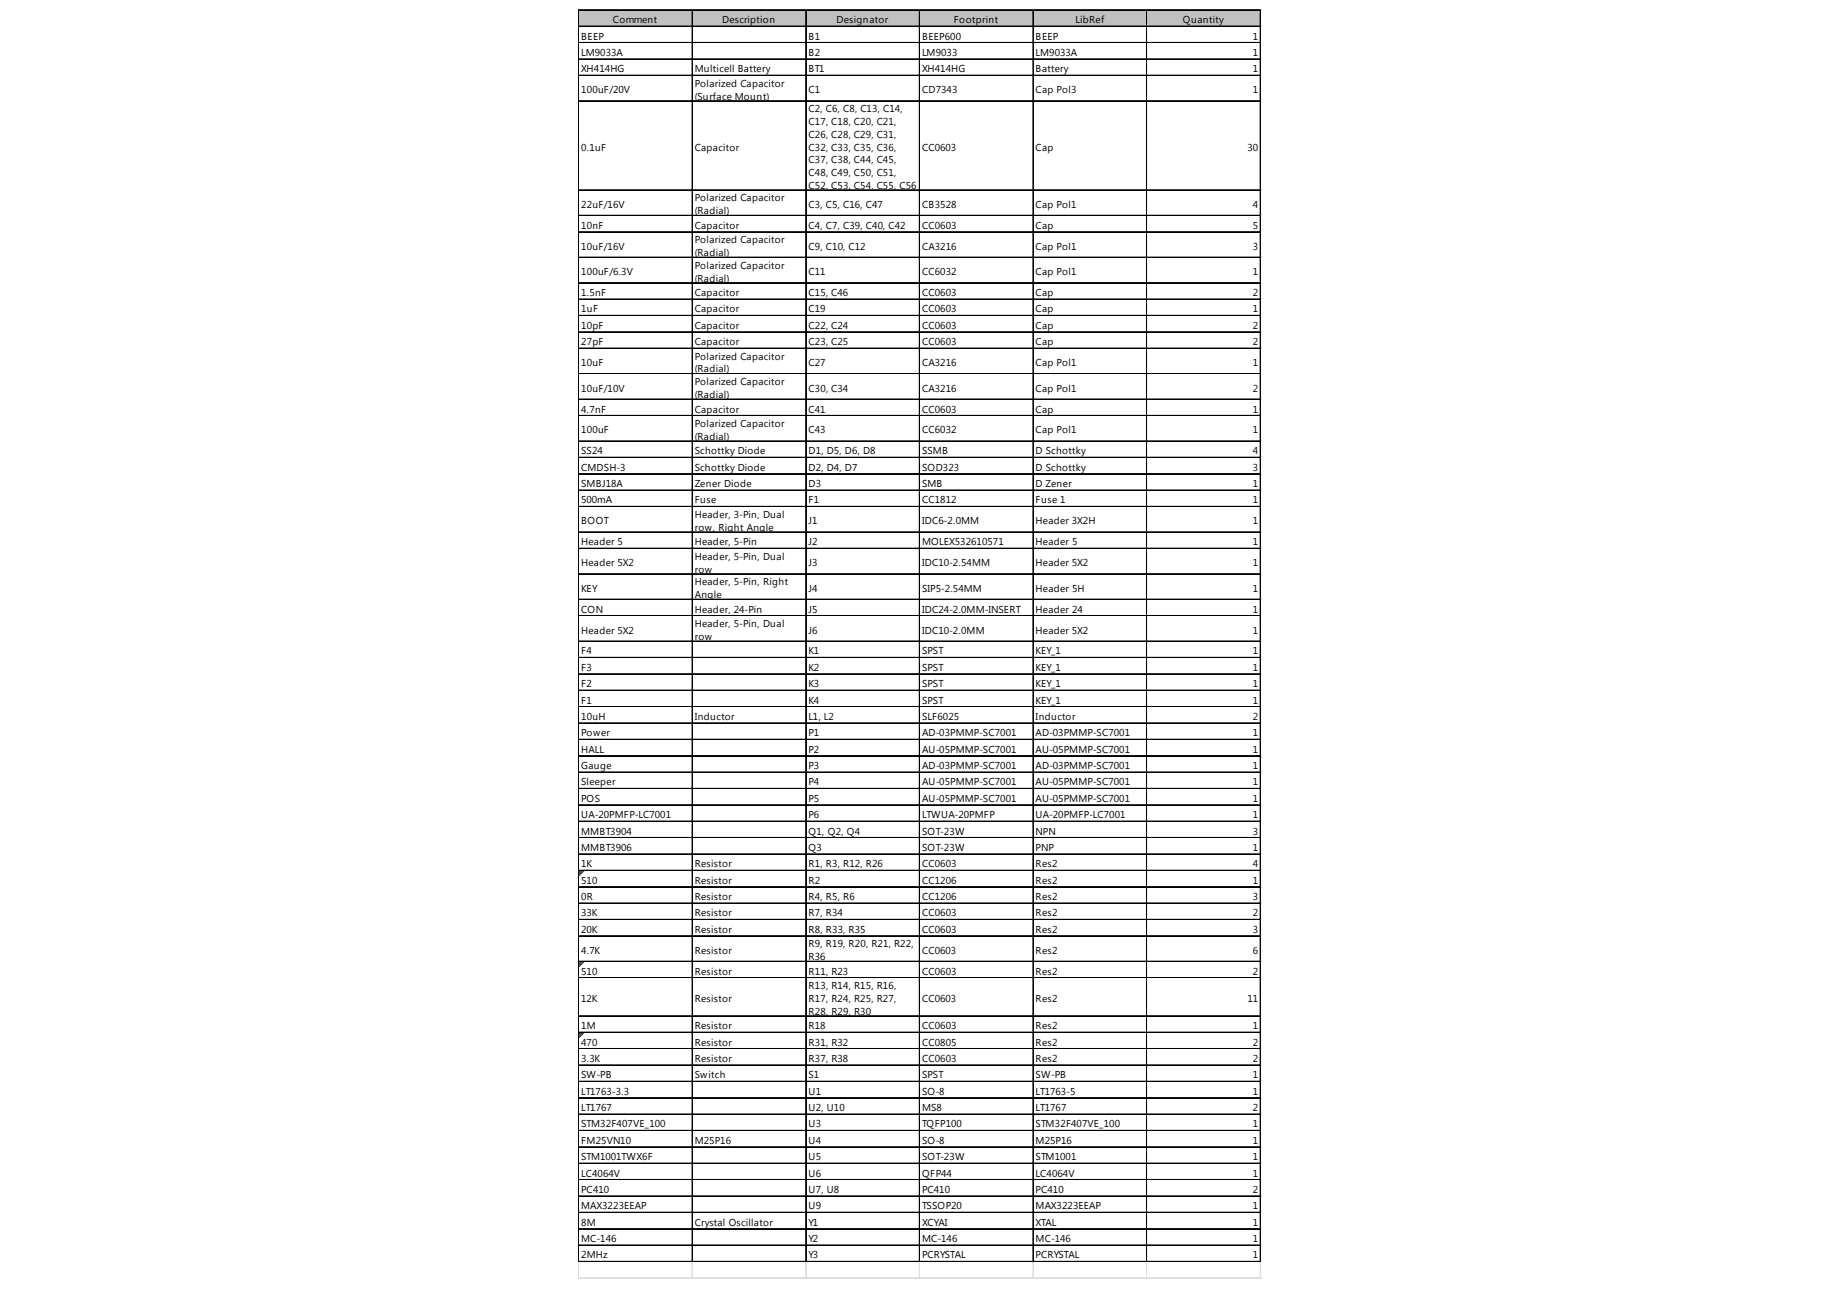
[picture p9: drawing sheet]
<svg xmlns="http://www.w3.org/2000/svg" width="290mm" height="203mm" viewBox="0 0 290 203" stroke-linecap="round" stroke-linejoin="round" font-family="sans-serif">
<defs><g id="words">
<g font-size="1.6">
<text x="96.5" y="3.7">Comment</text>
<text x="113.7" y="3.7">Description</text>
<text x="131.7" y="3.7">Designator</text>
<text x="150.2" y="3.7">Footprint</text>
<text x="169.3" y="3.7">LibRef</text>
<text x="186.2" y="3.7">Quantity</text>
<text x="91.5" y="6.2">BEEP</text>
<text x="91.5" y="8.8">LM9033A</text>
<text x="91.5" y="11.4">XH414HG</text>
<text x="109.4" y="11.4">Multicell Battery</text>
<text x="127.3" y="6.2">B1</text>
<text x="127.3" y="8.8">B2</text>
<text x="127.3" y="11.4">BT1</text>
<text x="145.2" y="6.2">BEEP600</text>
<text x="145.2" y="8.8">LM9033</text>
<text x="145.2" y="11.4">XH414HG</text>
<text x="163" y="6.2">BEEP</text>
<text x="163" y="8.8">LM9033A</text>
<text x="163" y="11.4">Battery</text>
<text x="197.2" y="6.2">1</text>
<text x="197.2" y="8.8">1</text>
<text x="197.2" y="11.4">1</text>
<text x="91.5" y="14.7">100uF/20V</text>
<text x="109.4" y="13.7">Polarized Capacitor</text>
<text x="109.4" y="15.7">(Surface Mount)</text>
<text x="127.3" y="14.7">C1</text>
<text x="127.3" y="17.7">C2, C6, C8, C13, C14,</text>
<text x="145.2" y="14.7">CD7343</text>
<text x="163" y="14.7">Cap Pol3</text>
<text x="197.2" y="14.7">1</text>
<text x="91.5" y="23.7">0.1uF</text>
<text x="109.4" y="23.7">Capacitor</text>
<text x="127.3" y="19.7">C17, C18, C20, C21,</text>
<text x="127.3" y="21.7">C26, C28, C29, C31,</text>
<text x="127.3" y="23.7">C32, C33, C35, C36,</text>
<text x="145.2" y="23.7">CC0603</text>
<text x="163" y="23.7">Cap</text>
<text x="196.4" y="23.7">30</text>
<text x="127.3" y="25.7">C37, C38, C44, C45,</text>
<text x="127.3" y="27.7">C48, C49, C50, C51,</text>
<text x="127.3" y="29.7">C52, C53, C54, C55, C56</text>
<text x="91.5" y="32.7">22uF/16V</text>
<text x="109.4" y="31.7">Polarized Capacitor</text>
<text x="109.4" y="33.7">(Radial)</text>
<text x="127.3" y="32.7">C3, C5, C16, C47</text>
<text x="145.2" y="32.7">CB3528</text>
<text x="163" y="32.7">Cap Pol1</text>
<text x="197.2" y="32.7">4</text>
<text x="91.5" y="36">10nF</text>
<text x="91.5" y="39.3">10uF/16V</text>
<text x="109.4" y="36">Capacitor</text>
<text x="109.4" y="38.3">Polarized Capacitor</text>
<text x="109.4" y="40.3">(Radial)</text>
<text x="127.3" y="36">C4, C7, C39, C40, C42</text>
<text x="127.3" y="39.3">C9, C10, C12</text>
<text x="145.2" y="36">CC0603</text>
<text x="145.2" y="39.3">CA3216</text>
<text x="163" y="36">Cap</text>
<text x="163" y="39.3">Cap Pol1</text>
<text x="197.2" y="36">5</text>
<text x="197.2" y="39.3">3</text>
<text x="91.5" y="43.3">100uF/6.3V</text>
<text x="91.5" y="46.6">1.5nF</text>
<text x="109.4" y="42.3">Polarized Capacitor</text>
<text x="109.4" y="44.3">(Radial)</text>
<text x="109.4" y="46.6">Capacitor</text>
<text x="127.3" y="43.3">C11</text>
<text x="127.3" y="46.6">C15, C46</text>
<text x="145.2" y="43.3">CC6032</text>
<text x="145.2" y="46.6">CC0603</text>
<text x="163" y="43.3">Cap Pol1</text>
<text x="163" y="46.6">Cap</text>
<text x="197.2" y="43.3">1</text>
<text x="197.2" y="46.6">2</text>
<text x="91.5" y="49.2">1uF</text>
<text x="91.5" y="51.8">10pF</text>
<text x="109.4" y="49.2">Capacitor</text>
<text x="109.4" y="51.8">Capacitor</text>
<text x="127.3" y="49.2">C19</text>
<text x="127.3" y="51.8">C22, C24</text>
<text x="145.2" y="49.2">CC0603</text>
<text x="145.2" y="51.8">CC0603</text>
<text x="163" y="49.2">Cap</text>
<text x="163" y="51.8">Cap</text>
<text x="197.2" y="49.2">1</text>
<text x="197.2" y="51.8">2</text>
<text x="91.5" y="54.3">27pF</text>
<text x="91.5" y="57.6">10uF</text>
<text x="109.4" y="54.3">Capacitor</text>
<text x="109.4" y="56.6">Polarized Capacitor</text>
<text x="109.4" y="58.6">(Radial)</text>
<text x="127.3" y="54.3">C23, C25</text>
<text x="127.3" y="57.6">C27</text>
<text x="145.2" y="54.3">CC0603</text>
<text x="145.2" y="57.6">CA3216</text>
<text x="163" y="54.3">Cap</text>
<text x="163" y="57.6">Cap Pol1</text>
<text x="197.2" y="54.3">2</text>
<text x="197.2" y="57.6">1</text>
<text x="91.5" y="61.6">10uF/10V</text>
<text x="91.5" y="64.9">4.7nF</text>
<text x="109.4" y="60.6">Polarized Capacitor</text>
<text x="109.4" y="62.6">(Radial)</text>
<text x="109.4" y="64.9">Capacitor</text>
<text x="127.3" y="61.6">C30, C34</text>
<text x="127.3" y="64.9">C41</text>
<text x="145.2" y="61.6">CA3216</text>
<text x="145.2" y="64.9">CC0603</text>
<text x="163" y="61.6">Cap Pol1</text>
<text x="163" y="64.9">Cap</text>
<text x="197.2" y="61.6">2</text>
<text x="197.2" y="64.9">1</text>
<text x="91.5" y="68.2">100uF</text>
<text x="91.5" y="71.5">SS24</text>
<text x="109.4" y="67.2">Polarized Capacitor</text>
<text x="109.4" y="69.2">(Radial)</text>
<text x="109.4" y="71.5">Schottky Diode</text>
<text x="127.3" y="68.2">C43</text>
<text x="127.3" y="71.5">D1, D5, D6, D8</text>
<text x="145.2" y="68.2">CC6032</text>
<text x="145.2" y="71.5">SSMB</text>
<text x="163" y="68.2">Cap Pol1</text>
<text x="163" y="71.5">D Schottky</text>
<text x="197.2" y="68.2">1</text>
<text x="197.2" y="71.5">4</text>
<text x="91.5" y="74.1">CMDSH-3</text>
<text x="91.5" y="76.7">SMBJ18A</text>
<text x="109.4" y="74.1">Schottky Diode</text>
<text x="109.4" y="76.7">Zener Diode</text>
<text x="127.3" y="74.1">D2, D4, D7</text>
<text x="127.3" y="76.7">D3</text>
<text x="145.2" y="74.1">SOD323</text>
<text x="145.2" y="76.7">SMB</text>
<text x="163" y="74.1">D Schottky</text>
<text x="163" y="76.7">D Zener</text>
<text x="197.2" y="74.1">3</text>
<text x="197.2" y="76.7">1</text>
<text x="91.5" y="79.2">500mA</text>
<text x="91.5" y="82.5">BOOT</text>
<text x="109.4" y="79.2">Fuse</text>
<text x="109.4" y="81.5">Header, 3-Pin, Dual</text>
<text x="109.4" y="83.5">row, Right Angle</text>
<text x="127.3" y="79.2">F1</text>
<text x="127.3" y="82.5">J1</text>
<text x="145.2" y="79.2">CC1812</text>
<text x="145.2" y="82.5">IDC6-2.0MM</text>
<text x="163" y="79.2">Fuse 1</text>
<text x="163" y="82.5">Header 3X2H</text>
<text x="197.2" y="79.2">1</text>
<text x="197.2" y="82.5">1</text>
<text x="91.5" y="85.8">Header 5</text>
<text x="91.5" y="89.1">Header 5X2</text>
<text x="109.4" y="85.8">Header, 5-Pin</text>
<text x="109.4" y="88.1">Header, 5-Pin, Dual</text>
<text x="127.3" y="85.8">J2</text>
<text x="127.3" y="89.1">J3</text>
<text x="145.2" y="85.8">MOLEX532610571</text>
<text x="145.2" y="89.1">IDC10-2.54MM</text>
<text x="163" y="85.8">Header 5</text>
<text x="163" y="89.1">Header 5X2</text>
<text x="197.2" y="85.8">1</text>
<text x="197.2" y="89.1">1</text>
<text x="91.5" y="93.1">KEY</text>
<text x="109.4" y="90.1">row</text>
<text x="109.4" y="92.1">Header, 5-Pin, Right</text>
<text x="109.4" y="94.1">Angle</text>
<text x="127.3" y="93.1">J4</text>
<text x="145.2" y="93.1">SIP5-2.54MM</text>
<text x="163" y="93.1">Header 5H</text>
<text x="197.2" y="93.1">1</text>
<text x="91.5" y="96.4">CON</text>
<text x="91.5" y="99.7">Header 5X2</text>
<text x="109.4" y="96.4">Header, 24-Pin</text>
<text x="109.4" y="98.7">Header, 5-Pin, Dual</text>
<text x="109.4" y="100.7">row</text>
<text x="127.3" y="96.4">J5</text>
<text x="127.3" y="99.7">J6</text>
<text x="145.2" y="96.4">IDC24-2.0MM-INSERT</text>
<text x="145.2" y="99.7">IDC10-2.0MM</text>
<text x="163" y="96.4">Header 24</text>
<text x="163" y="99.7">Header 5X2</text>
<text x="197.2" y="96.4">1</text>
<text x="197.2" y="99.7">1</text>
<text x="91.5" y="103">F4</text>
<text x="91.5" y="105.6">F3</text>
<text x="127.3" y="103">K1</text>
<text x="127.3" y="105.6">K2</text>
<text x="145.2" y="103">SPST</text>
<text x="145.2" y="105.6">SPST</text>
<text x="163" y="103">KEY_1</text>
<text x="163" y="105.6">KEY_1</text>
<text x="197.2" y="103">1</text>
<text x="197.2" y="105.6">1</text>
<text x="91.5" y="108.2">F2</text>
<text x="91.5" y="110.7">F1</text>
<text x="91.5" y="113.3">10uH</text>
<text x="109.4" y="113.3">Inductor</text>
<text x="127.3" y="108.2">K3</text>
<text x="127.3" y="110.7">K4</text>
<text x="127.3" y="113.3">L1, L2</text>
<text x="145.2" y="108.2">SPST</text>
<text x="145.2" y="110.7">SPST</text>
<text x="145.2" y="113.3">SLF6025</text>
<text x="163" y="108.2">KEY_1</text>
<text x="163" y="110.7">KEY_1</text>
<text x="163" y="113.3">Inductor</text>
<text x="197.2" y="108.2">1</text>
<text x="197.2" y="110.7">1</text>
<text x="197.2" y="113.3">2</text>
<text x="91.5" y="115.9">Power</text>
<text x="91.5" y="118.5">HALL</text>
<text x="127.3" y="115.9">P1</text>
<text x="127.3" y="118.5">P2</text>
<text x="145.2" y="115.9">AD-03PMMP-SC7001</text>
<text x="145.2" y="118.5">AU-05PMMP-SC7001</text>
<text x="163" y="115.9">AD-03PMMP-SC7001</text>
<text x="163" y="118.5">AU-05PMMP-SC7001</text>
<text x="197.2" y="115.9">1</text>
<text x="197.2" y="118.5">1</text>
<text x="91.5" y="121.1">Gauge</text>
<text x="91.5" y="123.6">Sleeper</text>
<text x="127.3" y="121.1">P3</text>
<text x="127.3" y="123.6">P4</text>
<text x="145.2" y="121.1">AD-03PMMP-SC7001</text>
<text x="145.2" y="123.6">AU-05PMMP-SC7001</text>
<text x="163" y="121.1">AD-03PMMP-SC7001</text>
<text x="163" y="123.6">AU-05PMMP-SC7001</text>
<text x="197.2" y="121.1">1</text>
<text x="197.2" y="123.6">1</text>
<text x="91.5" y="126.2">POS</text>
<text x="91.5" y="128.8">UA-20PMFP-LC7001</text>
<text x="91.5" y="131.4">MMBT3904</text>
<text x="127.3" y="126.2">P5</text>
<text x="127.3" y="128.8">P6</text>
<text x="127.3" y="131.4">Q1, Q2, Q4</text>
<text x="145.2" y="126.2">AU-05PMMP-SC7001</text>
<text x="145.2" y="128.8">LTWUA-20PMFP</text>
<text x="145.2" y="131.4">SOT-23W</text>
<text x="163" y="126.2">AU-05PMMP-SC7001</text>
<text x="163" y="128.8">UA-20PMFP-LC7001</text>
<text x="163" y="131.4">NPN</text>
<text x="197.2" y="126.2">1</text>
<text x="197.2" y="128.8">1</text>
<text x="197.2" y="131.4">3</text>
<text x="91.5" y="133.9">MMBT3906</text>
<text x="91.5" y="136.5">1K</text>
<text x="109.4" y="136.5">Resistor</text>
<text x="127.3" y="133.9">Q3</text>
<text x="127.3" y="136.5">R1, R3, R12, R26</text>
<text x="145.2" y="133.9">SOT-23W</text>
<text x="145.2" y="136.5">CC0603</text>
<text x="163" y="133.9">PNP</text>
<text x="163" y="136.5">Res2</text>
<text x="197.2" y="133.9">1</text>
<text x="197.2" y="136.5">4</text>
<text x="91.5" y="139.1">510</text>
<text x="91.5" y="141.7">0R</text>
<text x="109.4" y="139.1">Resistor</text>
<text x="109.4" y="141.7">Resistor</text>
<text x="127.3" y="139.1">R2</text>
<text x="127.3" y="141.7">R4, R5, R6</text>
<text x="145.2" y="139.1">CC1206</text>
<text x="145.2" y="141.7">CC1206</text>
<text x="163" y="139.1">Res2</text>
<text x="163" y="141.7">Res2</text>
<text x="197.2" y="139.1">1</text>
<text x="197.2" y="141.7">3</text>
<text x="91.5" y="144.2">33K</text>
<text x="91.5" y="146.8">20K</text>
<text x="109.4" y="144.2">Resistor</text>
<text x="109.4" y="146.8">Resistor</text>
<text x="127.3" y="144.2">R7, R34</text>
<text x="127.3" y="146.8">R8, R33, R35</text>
<text x="127.3" y="149.1">R9, R19, R20, R21, R22,</text>
<text x="145.2" y="144.2">CC0603</text>
<text x="145.2" y="146.8">CC0603</text>
<text x="163" y="144.2">Res2</text>
<text x="163" y="146.8">Res2</text>
<text x="197.2" y="144.2">2</text>
<text x="197.2" y="146.8">3</text>
<text x="91.5" y="150.1">4.7K</text>
<text x="91.5" y="153.4">510</text>
<text x="109.4" y="150.1">Resistor</text>
<text x="109.4" y="153.4">Resistor</text>
<text x="127.3" y="151.1">R36</text>
<text x="127.3" y="153.4">R11, R23</text>
<text x="127.3" y="155.7">R13, R14, R15, R16,</text>
<text x="145.2" y="150.1">CC0603</text>
<text x="145.2" y="153.4">CC0603</text>
<text x="163" y="150.1">Res2</text>
<text x="163" y="153.4">Res2</text>
<text x="197.2" y="150.1">6</text>
<text x="197.2" y="153.4">2</text>
<text x="91.5" y="157.7">12K</text>
<text x="109.4" y="157.7">Resistor</text>
<text x="127.3" y="157.7">R17, R24, R25, R27,</text>
<text x="127.3" y="159.7">R28, R29, R30</text>
<text x="145.2" y="157.7">CC0603</text>
<text x="163" y="157.7">Res2</text>
<text x="196.4" y="157.7">11</text>
<text x="91.5" y="162">1M</text>
<text x="91.5" y="164.6">470</text>
<text x="91.5" y="167.2">3.3K</text>
<text x="109.4" y="162">Resistor</text>
<text x="109.4" y="164.6">Resistor</text>
<text x="109.4" y="167.2">Resistor</text>
<text x="127.3" y="162">R18</text>
<text x="127.3" y="164.6">R31, R32</text>
<text x="127.3" y="167.2">R37, R38</text>
<text x="145.2" y="162">CC0603</text>
<text x="145.2" y="164.6">CC0805</text>
<text x="145.2" y="167.2">CC0603</text>
<text x="163" y="162">Res2</text>
<text x="163" y="164.6">Res2</text>
<text x="163" y="167.2">Res2</text>
<text x="197.2" y="162">1</text>
<text x="197.2" y="164.6">2</text>
<text x="197.2" y="167.2">2</text>
<text x="91.5" y="169.7">SW-PB</text>
<text x="91.5" y="172.3">LT1763-3.3</text>
<text x="109.4" y="169.7">Switch</text>
<text x="127.3" y="169.7">S1</text>
<text x="127.3" y="172.3">U1</text>
<text x="145.2" y="169.7">SPST</text>
<text x="145.2" y="172.3">SO-8</text>
<text x="163" y="169.7">SW-PB</text>
<text x="163" y="172.3">LT1763-5</text>
<text x="197.2" y="169.7">1</text>
<text x="197.2" y="172.3">1</text>
<text x="91.5" y="174.9">LT1767</text>
<text x="91.5" y="177.5">STM32F407VE_100</text>
<text x="127.3" y="174.9">U2, U10</text>
<text x="127.3" y="177.5">U3</text>
<text x="145.2" y="174.9">MS8</text>
<text x="145.2" y="177.5">TQFP100</text>
<text x="163" y="174.9">LT1767</text>
<text x="163" y="177.5">STM32F407VE_100</text>
<text x="197.2" y="174.9">2</text>
<text x="197.2" y="177.5">1</text>
<text x="91.5" y="180">FM25VN10</text>
<text x="91.5" y="182.6">STM1001TWX6F</text>
<text x="91.5" y="185.2">LC4064V</text>
<text x="109.4" y="180">M25P16</text>
<text x="127.3" y="180">U4</text>
<text x="127.3" y="182.6">U5</text>
<text x="127.3" y="185.2">U6</text>
<text x="145.2" y="180">SO-8</text>
<text x="145.2" y="182.6">SOT-23W</text>
<text x="145.2" y="185.2">QFP44</text>
<text x="163" y="180">M25P16</text>
<text x="163" y="182.6">STM1001</text>
<text x="163" y="185.2">LC4064V</text>
<text x="197.2" y="180">1</text>
<text x="197.2" y="182.6">1</text>
<text x="197.2" y="185.2">1</text>
<text x="91.5" y="187.8">PC410</text>
<text x="91.5" y="190.3">MAX3223EEAP</text>
<text x="127.3" y="187.8">U7, U8</text>
<text x="127.3" y="190.3">U9</text>
<text x="145.2" y="187.8">PC410</text>
<text x="145.2" y="190.3">TSSOP20</text>
<text x="163" y="187.8">PC410</text>
<text x="163" y="190.3">MAX3223EEAP</text>
<text x="197.2" y="187.8">2</text>
<text x="197.2" y="190.3">1</text>
<text x="91.5" y="192.9">8M</text>
<text x="91.5" y="195.5">MC-146</text>
<text x="109.4" y="192.9">Crystal Oscillator</text>
<text x="127.3" y="192.9">Y1</text>
<text x="127.3" y="195.5">Y2</text>
<text x="145.2" y="192.9">XCYAI</text>
<text x="145.2" y="195.5">MC-146</text>
<text x="163" y="192.9">XTAL</text>
<text x="163" y="195.5">MC-146</text>
<text x="197.2" y="192.9">1</text>
<text x="197.2" y="195.5">1</text>
<text x="91.5" y="198.1">2MHz</text>
<text x="127.3" y="198.1">Y3</text>
<text x="145.2" y="198.1">PCRYSTAL</text>
<text x="163" y="198.1">PCRYSTAL</text>
<text x="197.2" y="198.1">1</text>
</g>
</g></defs>
<path d="M91.2 1.6h107.3v2.6h-107.3z" fill="#c0c0c0"/>
<path d="M91.2 137.1h.7" fill="none" stroke="#008000" stroke-width=".16"/>
<path d="M91.2 137.1h.7v.2h-.7z" fill="#008000"/>
<path d="M91.2 137.3h.6" fill="none" stroke="#008000" stroke-width=".16"/>
<path d="M91.2 137.3h.6v.1h-.6z" fill="#008000"/>
<path d="M91.2 137.4h.4" fill="none" stroke="#008000" stroke-width=".16"/>
<path d="M91.2 137.4h.4v.1h-.4z" fill="#008000"/>
<path d="M91.2 137.5h.3" fill="none" stroke="#008000" stroke-width=".16"/>
<path d="M91.2 137.5h.3v.2h-.3z" fill="#008000"/>
<path d="M91.2 137.7h.2" fill="none" stroke="#008000" stroke-width=".16"/>
<path d="M91.2 137.7h.2v.1h-.2z" fill="#008000"/>
<path d="M91.2 151.4h.7" fill="none" stroke="#008000" stroke-width=".16"/>
<path d="M91.2 151.4h.7v.2h-.7z" fill="#008000"/>
<path d="M91.2 151.6h.6" fill="none" stroke="#008000" stroke-width=".16"/>
<path d="M91.2 151.6h.6v.1h-.6z" fill="#008000"/>
<path d="M91.2 151.7h.4" fill="none" stroke="#008000" stroke-width=".16"/>
<path d="M91.2 151.7h.4v.2h-.4z" fill="#008000"/>
<path d="M91.2 151.9h.3" fill="none" stroke="#008000" stroke-width=".16"/>
<path d="M91.2 151.9h.3v.1h-.3z" fill="#008000"/>
<path d="M91.2 152h.2" fill="none" stroke="#008000" stroke-width=".16"/>
<path d="M91.2 152h.2v.1h-.2z" fill="#008000"/>
<path d="M91.2 162.6h.7" fill="none" stroke="#008000" stroke-width=".16"/>
<path d="M91.2 162.6h.7v.1h-.7z" fill="#008000"/>
<path d="M91.2 162.7h.6" fill="none" stroke="#008000" stroke-width=".16"/>
<path d="M91.2 162.7h.6v.2h-.6z" fill="#008000"/>
<path d="M91.2 162.9h.4" fill="none" stroke="#008000" stroke-width=".16"/>
<path d="M91.2 162.9h.4v.1h-.4z" fill="#008000"/>
<path d="M91.2 163h.3" fill="none" stroke="#008000" stroke-width=".16"/>
<path d="M91.2 163h.3v.2h-.3z" fill="#008000"/>
<path d="M91.2 163.2h.2" fill="none" stroke="#008000" stroke-width=".16"/>
<path d="M91.2 163.2h.2v.1h-.2z" fill="#008000"/>
<g fill="none" stroke="#000" stroke-width=".16">
<path d="M91.1 1.5v197.2M91.2 1.5h107.3M91.2 1.6h107.3M91.2 4.1h107.3M91.2 4.2h107.3M91.2 6.7h107.3M91.2 9.3h107.3M91.2 11.8h107.3M91.2 11.9h107.3M91.2 15.8h107.3M91.2 15.9h107.3M109 1.7v197"/>
<path d="M126.8 1.7v197M126.9 1.7v197M144.7 1.7v197M144.8 1.7v197M162.6 1.7v197M162.7 1.7v197M180.5 1.7v197M180.6 1.7v197M198.4 1.7v197M198.5 1.7v197M91.2 29.9h107.3M91.2 33.9h107.3"/>
<path d="M91.2 34h107.3M91.2 36.5h107.3M91.2 40.5h107.3M91.2 44.5h107.3M91.2 47.1h107.3M91.2 49.6h107.3M91.2 49.7h107.3M91.2 52.2h107.3M91.2 52.3h107.3M91.2 54.8h107.3M91.2 54.9h107.3M91.2 58.8h107.3"/>
<path d="M91.2 58.9h107.3M91.2 62.8h107.3M91.2 62.9h107.3M91.2 65.4h107.3M91.2 69.4h107.3M91.2 69.5h107.3M91.2 72h107.3M91.2 74.5h107.3M91.2 74.6h107.3M91.2 77.1h107.3M91.2 77.2h107.3M91.2 79.7h107.3"/>
<path d="M91.2 79.8h107.3M91.2 83.7h107.3M91.2 83.8h107.3M91.2 86.3h107.3M91.2 86.4h107.3M91.2 90.3h107.3M91.2 90.4h107.3M91.2 94.3h107.3M91.2 94.4h107.3M91.2 96.9h107.3M91.2 100.9h107.3M91.2 101h107.3"/>
<path d="M91.2 103.5h107.3M91.2 106h107.3M91.2 106.1h107.3M91.2 108.6h107.3M91.2 108.7h107.3M91.2 111.2h107.3M91.2 111.3h107.3M91.2 113.8h107.3M91.2 116.3h107.3M91.2 116.4h107.3M91.2 118.9h107.3M91.2 119h107.3"/>
<path d="M91.2 121.5h107.3M91.2 121.6h107.3M91.2 124.1h107.3M91.2 124.2h107.3M91.2 126.7h107.3M91.2 129.2h107.3M91.2 129.3h107.3M91.2 131.8h107.3M91.2 131.9h107.3M91.2 134.4h107.3M91.2 134.5h107.3M91.2 137h107.3"/>
<path d="M91.2 139.5h107.3M91.2 139.6h107.3M91.2 142.1h107.3M91.2 142.2h107.3M91.2 144.7h107.3M91.2 144.8h107.3M91.2 147.3h107.3M91.2 151.3h107.3M91.2 151.4h107.3M91.2 153.9h107.3M91.2 159.9h107.3M91.2 162.4h107.3"/>
<path d="M91.2 162.5h107.3M91.2 165h107.3M91.2 165.1h107.3M91.2 167.6h107.3M91.2 167.7h107.3M91.2 170.2h107.3M91.2 170.3h107.3M91.2 172.8h107.3M91.2 175.3h107.3M91.2 175.4h107.3M91.2 177.9h107.3M91.2 178h107.3"/>
<path d="M91.2 180.5h107.3M91.2 180.6h107.3M91.2 183.1h107.3M91.2 185.6h107.3M91.2 185.7h107.3M91.2 188.2h107.3M91.2 188.3h107.3M91.2 190.8h107.3M91.2 190.9h107.3M91.2 193.4h107.3M91.2 196h107.3M91.2 198.5h107.3"/>
<path d="M91.2 198.6h107.3"/>
</g>
<g fill="none" stroke="#dadcdd" stroke-width=".16">
<path d="M198.5 1.5h.1M91.1 198.7v2.6M109 198.7v2.6M126.8 198.7v2.6M126.9 198.7v2.6M144.7 198.7v2.6M144.8 198.7v2.6M162.6 198.7v2.6M162.7 198.7v2.6M180.5 198.7v2.6M180.6 198.7v2.6M198.4 198.7v2.6"/>
<path d="M198.5 198.7v2.6"/>
</g>
<path d="M198.5 1.5l.1 .2z" fill="#dadcdd"/>
<path d="M198.5 4.1h.1" fill="none" stroke="#dadcdd" stroke-width=".16"/>
<path d="M198.5 4.1l.1 .1z" fill="#dadcdd"/>
<path d="M198.5 6.7h.1" fill="none" stroke="#dadcdd" stroke-width=".16"/>
<path d="M198.5 6.7l.1 .1z" fill="#dadcdd"/>
<path d="M198.5 9.3h.1" fill="none" stroke="#dadcdd" stroke-width=".16"/>
<path d="M198.5 9.3l.1 .1z" fill="#dadcdd"/>
<path d="M198.5 11.8h.1" fill="none" stroke="#dadcdd" stroke-width=".16"/>
<path d="M198.5 11.8l.1 .2z" fill="#dadcdd"/>
<path d="M198.5 15.8h.1" fill="none" stroke="#dadcdd" stroke-width=".16"/>
<path d="M198.5 15.8l.1 .2z" fill="#dadcdd"/>
<path d="M198.5 29.9h.1" fill="none" stroke="#dadcdd" stroke-width=".16"/>
<path d="M198.5 29.9l.1 .1z" fill="#dadcdd"/>
<path d="M198.5 33.9h.1" fill="none" stroke="#dadcdd" stroke-width=".16"/>
<path d="M198.5 33.9l.1 .1z" fill="#dadcdd"/>
<path d="M198.5 36.5h.1" fill="none" stroke="#dadcdd" stroke-width=".16"/>
<path d="M198.5 36.5l.1 .1z" fill="#dadcdd"/>
<path d="M198.5 40.5h.1" fill="none" stroke="#dadcdd" stroke-width=".16"/>
<path d="M198.5 40.5l.1 .1z" fill="#dadcdd"/>
<path d="M198.5 44.5h.1" fill="none" stroke="#dadcdd" stroke-width=".16"/>
<path d="M198.5 44.5l.1 .1z" fill="#dadcdd"/>
<path d="M198.5 47.1h.1" fill="none" stroke="#dadcdd" stroke-width=".16"/>
<path d="M198.5 47.1l.1 .1z" fill="#dadcdd"/>
<path d="M198.5 49.6h.1" fill="none" stroke="#dadcdd" stroke-width=".16"/>
<path d="M198.5 49.6l.1 .2z" fill="#dadcdd"/>
<path d="M198.5 52.2h.1" fill="none" stroke="#dadcdd" stroke-width=".16"/>
<path d="M198.5 52.2l.1 .1z" fill="#dadcdd"/>
<path d="M198.5 54.8h.1" fill="none" stroke="#dadcdd" stroke-width=".16"/>
<path d="M198.5 54.8l.1 .1z" fill="#dadcdd"/>
<path d="M198.5 58.8h.1" fill="none" stroke="#dadcdd" stroke-width=".16"/>
<path d="M198.5 58.8l.1 .1z" fill="#dadcdd"/>
<path d="M198.5 62.8h.1" fill="none" stroke="#dadcdd" stroke-width=".16"/>
<path d="M198.5 62.8l.1 .1z" fill="#dadcdd"/>
<path d="M198.5 65.4h.1" fill="none" stroke="#dadcdd" stroke-width=".16"/>
<path d="M198.5 65.4l.1 .1z" fill="#dadcdd"/>
<path d="M198.5 69.4h.1" fill="none" stroke="#dadcdd" stroke-width=".16"/>
<path d="M198.5 69.4l.1 .1z" fill="#dadcdd"/>
<path d="M198.5 72h.1" fill="none" stroke="#dadcdd" stroke-width=".16"/>
<path d="M198.5 72l.1 .1z" fill="#dadcdd"/>
<path d="M198.5 74.5h.1" fill="none" stroke="#dadcdd" stroke-width=".16"/>
<path d="M198.5 74.5l.1 .2z" fill="#dadcdd"/>
<path d="M198.5 77.1h.1" fill="none" stroke="#dadcdd" stroke-width=".16"/>
<path d="M198.5 77.1l.1 .2z" fill="#dadcdd"/>
<path d="M198.5 79.7h.1" fill="none" stroke="#dadcdd" stroke-width=".16"/>
<path d="M198.5 79.7l.1 .1z" fill="#dadcdd"/>
<path d="M198.5 83.7h.1" fill="none" stroke="#dadcdd" stroke-width=".16"/>
<path d="M198.5 83.7l.1 .1z" fill="#dadcdd"/>
<path d="M198.5 86.3h.1" fill="none" stroke="#dadcdd" stroke-width=".16"/>
<path d="M198.5 86.3l.1 .1z" fill="#dadcdd"/>
<path d="M198.5 90.3h.1" fill="none" stroke="#dadcdd" stroke-width=".16"/>
<path d="M198.5 90.3l.1 .1z" fill="#dadcdd"/>
<path d="M198.5 94.3h.1" fill="none" stroke="#dadcdd" stroke-width=".16"/>
<path d="M198.5 94.3l.1 .1z" fill="#dadcdd"/>
<path d="M198.5 96.9h.1" fill="none" stroke="#dadcdd" stroke-width=".16"/>
<path d="M198.5 96.9l.1 .1z" fill="#dadcdd"/>
<path d="M198.5 100.9h.1" fill="none" stroke="#dadcdd" stroke-width=".16"/>
<path d="M198.5 100.9l.1 .1z" fill="#dadcdd"/>
<path d="M198.5 103.5h.1" fill="none" stroke="#dadcdd" stroke-width=".16"/>
<path d="M198.5 103.5l.1 .1z" fill="#dadcdd"/>
<path d="M198.5 106h.1" fill="none" stroke="#dadcdd" stroke-width=".16"/>
<path d="M198.5 106l.1 .2z" fill="#dadcdd"/>
<path d="M198.5 108.6h.1" fill="none" stroke="#dadcdd" stroke-width=".16"/>
<path d="M198.5 108.6l.1 .2z" fill="#dadcdd"/>
<path d="M198.5 111.2h.1" fill="none" stroke="#dadcdd" stroke-width=".16"/>
<path d="M198.5 111.2l.1 .1z" fill="#dadcdd"/>
<path d="M198.5 113.8h.1" fill="none" stroke="#dadcdd" stroke-width=".16"/>
<path d="M198.5 113.8l.1 .1z" fill="#dadcdd"/>
<path d="M198.5 116.3h.1" fill="none" stroke="#dadcdd" stroke-width=".16"/>
<path d="M198.5 116.3l.1 .2z" fill="#dadcdd"/>
<path d="M198.5 118.9h.1" fill="none" stroke="#dadcdd" stroke-width=".16"/>
<path d="M198.5 118.9l.1 .2z" fill="#dadcdd"/>
<path d="M198.5 121.5h.1" fill="none" stroke="#dadcdd" stroke-width=".16"/>
<path d="M198.5 121.5l.1 .1z" fill="#dadcdd"/>
<path d="M198.5 124.1h.1" fill="none" stroke="#dadcdd" stroke-width=".16"/>
<path d="M198.5 124.1l.1 .1z" fill="#dadcdd"/>
<path d="M198.5 126.7h.1" fill="none" stroke="#dadcdd" stroke-width=".16"/>
<path d="M198.5 126.7l.1 .1z" fill="#dadcdd"/>
<path d="M198.5 129.2h.1" fill="none" stroke="#dadcdd" stroke-width=".16"/>
<path d="M198.5 129.2l.1 .2z" fill="#dadcdd"/>
<path d="M198.5 131.8h.1" fill="none" stroke="#dadcdd" stroke-width=".16"/>
<path d="M198.5 131.8l.1 .2z" fill="#dadcdd"/>
<path d="M198.5 134.4h.1" fill="none" stroke="#dadcdd" stroke-width=".16"/>
<path d="M198.5 134.4l.1 .1z" fill="#dadcdd"/>
<path d="M198.5 137h.1" fill="none" stroke="#dadcdd" stroke-width=".16"/>
<path d="M198.5 137l.1 .1z" fill="#dadcdd"/>
<path d="M198.5 139.5h.1" fill="none" stroke="#dadcdd" stroke-width=".16"/>
<path d="M198.5 139.5l.1 .2z" fill="#dadcdd"/>
<path d="M198.5 142.1h.1" fill="none" stroke="#dadcdd" stroke-width=".16"/>
<path d="M198.5 142.1l.1 .2z" fill="#dadcdd"/>
<path d="M198.5 144.7h.1" fill="none" stroke="#dadcdd" stroke-width=".16"/>
<path d="M198.5 144.7l.1 .1z" fill="#dadcdd"/>
<path d="M198.5 147.3h.1" fill="none" stroke="#dadcdd" stroke-width=".16"/>
<path d="M198.5 147.3l.1 .1z" fill="#dadcdd"/>
<path d="M198.5 151.3h.1" fill="none" stroke="#dadcdd" stroke-width=".16"/>
<path d="M198.5 151.3l.1 .1z" fill="#dadcdd"/>
<path d="M198.5 153.9h.1" fill="none" stroke="#dadcdd" stroke-width=".16"/>
<path d="M198.5 153.9l.1 .1z" fill="#dadcdd"/>
<path d="M198.5 159.9h.1" fill="none" stroke="#dadcdd" stroke-width=".16"/>
<path d="M198.5 159.9l.1 .1z" fill="#dadcdd"/>
<path d="M198.5 162.4h.1" fill="none" stroke="#dadcdd" stroke-width=".16"/>
<path d="M198.5 162.4l.1 .2z" fill="#dadcdd"/>
<path d="M198.5 165h.1" fill="none" stroke="#dadcdd" stroke-width=".16"/>
<path d="M198.5 165l.1 .2z" fill="#dadcdd"/>
<path d="M198.5 167.6h.1" fill="none" stroke="#dadcdd" stroke-width=".16"/>
<path d="M198.5 167.6l.1 .1z" fill="#dadcdd"/>
<path d="M198.5 170.2h.1" fill="none" stroke="#dadcdd" stroke-width=".16"/>
<path d="M198.5 170.2l.1 .1z" fill="#dadcdd"/>
<path d="M198.5 172.8h.1" fill="none" stroke="#dadcdd" stroke-width=".16"/>
<path d="M198.5 172.8l.1 .1z" fill="#dadcdd"/>
<path d="M198.5 175.3h.1" fill="none" stroke="#dadcdd" stroke-width=".16"/>
<path d="M198.5 175.3l.1 .2z" fill="#dadcdd"/>
<path d="M198.5 177.9h.1" fill="none" stroke="#dadcdd" stroke-width=".16"/>
<path d="M198.5 177.9l.1 .2z" fill="#dadcdd"/>
<path d="M198.5 180.5h.1" fill="none" stroke="#dadcdd" stroke-width=".16"/>
<path d="M198.5 180.5l.1 .1z" fill="#dadcdd"/>
<path d="M198.5 183.1h.1" fill="none" stroke="#dadcdd" stroke-width=".16"/>
<path d="M198.5 183.1l.1 .1z" fill="#dadcdd"/>
<path d="M198.5 185.6h.1" fill="none" stroke="#dadcdd" stroke-width=".16"/>
<path d="M198.5 185.6l.1 .2z" fill="#dadcdd"/>
<path d="M198.5 188.2h.1" fill="none" stroke="#dadcdd" stroke-width=".16"/>
<path d="M198.5 188.2l.1 .2z" fill="#dadcdd"/>
<path d="M198.5 190.8h.1" fill="none" stroke="#dadcdd" stroke-width=".16"/>
<path d="M198.5 190.8l.1 .1z" fill="#dadcdd"/>
<path d="M198.5 193.4h.1" fill="none" stroke="#dadcdd" stroke-width=".16"/>
<path d="M198.5 193.4l.1 .1z" fill="#dadcdd"/>
<path d="M198.5 196h.1" fill="none" stroke="#dadcdd" stroke-width=".16"/>
<path d="M198.5 196l.1 .1z" fill="#dadcdd"/>
<path d="M198.5 198.5h.1" fill="none" stroke="#dadcdd" stroke-width=".16"/>
<path d="M198.5 198.5l.1 .2z" fill="#dadcdd"/>
<path d="M91.1 201.1h107.5M91.1 201.2h107.5" fill="none" stroke="#dadcdd" stroke-width=".16"/>
<use href="#words"/>
</svg>
